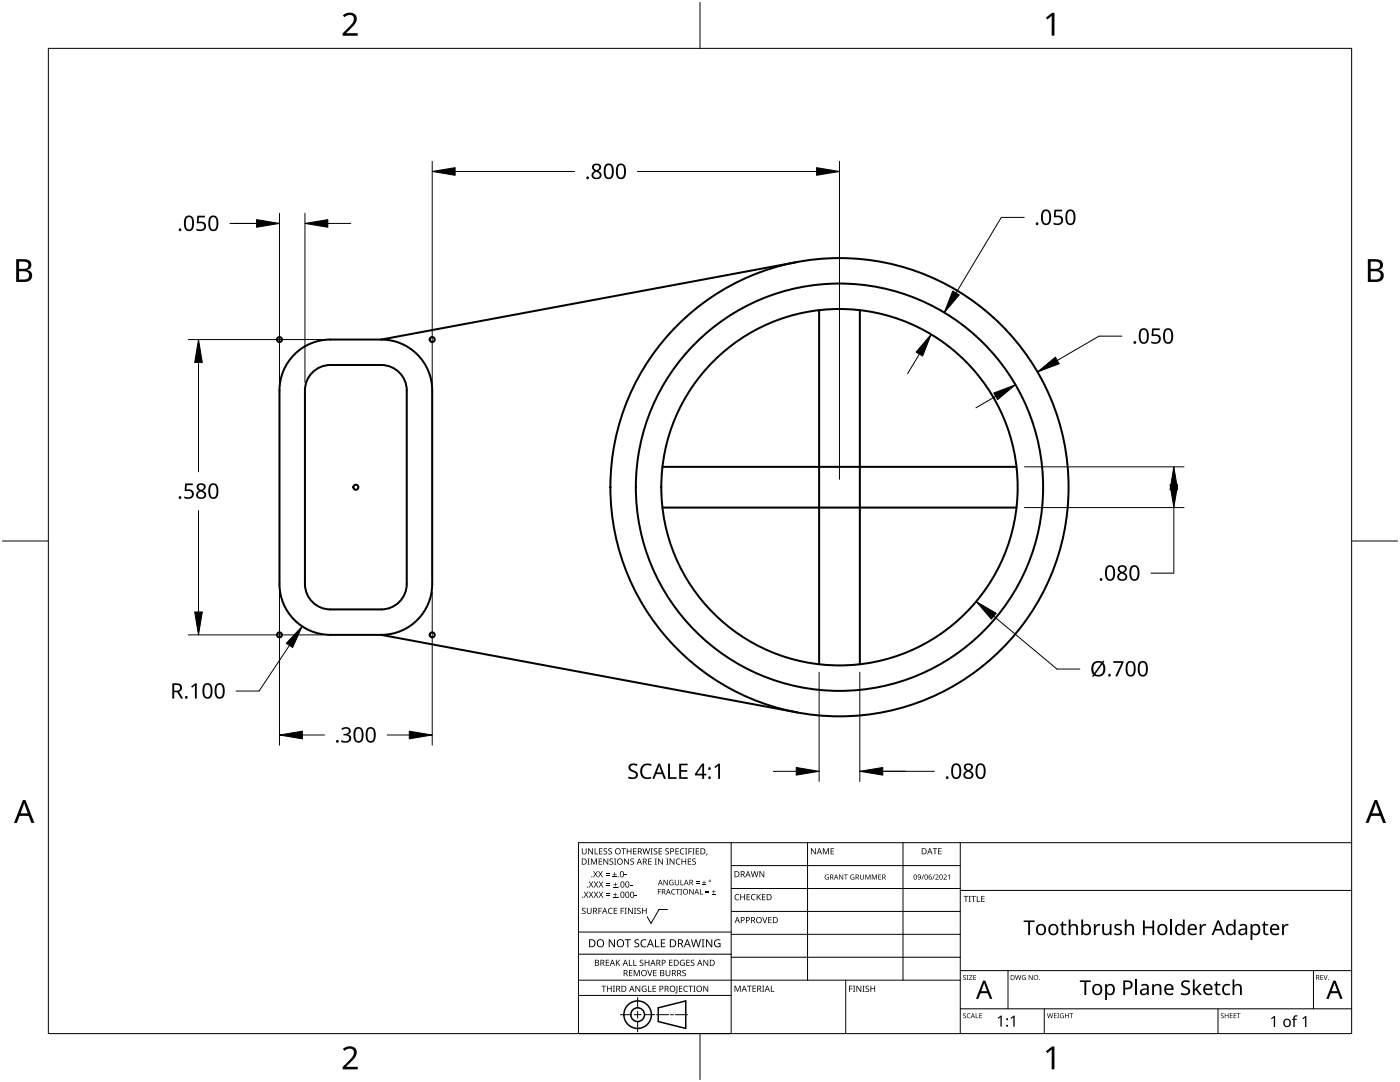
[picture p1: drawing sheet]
<svg xmlns="http://www.w3.org/2000/svg" width="279mm" height="216mm" viewBox="0 0 279 216" stroke-linecap="round" stroke-linejoin="round" font-family="sans-serif">
<g fill="none" stroke="#000" stroke-width=".4">
<path d="M159.2 52.3l-83.1 15.5M62.7 74a5.1 5.1 0 0 1 3.2-1.2h10.2a5.1 5.1 0 0 1 5.1 5.1v38.6a5.1 5.1 0 0 1-5.1 5.1h-10.2a5.1 5.1 0 0 1-5-5.1v-38.6a5.1 5.1 0 0 1 1.8-3.9zM76.1 67.8h-10.2a10.2 10.2 0 0 0-10.1 10.1v38.6a10.2 10.2 0 0 0 10.1 10.2h10.2M76.1 67.8a10.2 10.2 0 0 1 10.2 10.1v38.6a10.2 10.2 0 0 1-10.2 10.2M163.5 61.9v70.6M171.6 61.9v70.6M132.2 93.2h70.7M132.2 101.3h70.7M76.1 126.7l83.1 15.5"/>
<circle cx="167.5" cy="97.2" r="35.6"/>
<circle cx="167.5" cy="97.2" r="40.6"/>
<circle cx="167.5" cy="97.2" r="45.7"/>
</g>
<g fill="none" stroke="#000" stroke-width=".4">
<circle cx="55.8" cy="67.8" r=".5"/>
<circle cx="86.3" cy="67.8" r=".5"/>
<circle cx="71" cy="97.2" r=".5"/>
<circle cx="55.8" cy="126.7" r=".5"/>
<circle cx="86.3" cy="126.7" r=".5"/>
</g>
<path d="M9.7 9.7h260v196.5h-260z" fill="none" stroke="#000" stroke-width=".2"/>
<path d="M139.7 .5v9.2M.5 108h9.2M269.7 108h9.2M139.7 206.2v9.2" fill="none" stroke="#000" stroke-width=".2"/>
<g fill="#000">
<path d="M68.4 3.1a1.64 1.64 0 0 1 2.8 .4 2.52 2.52 0 0 1-1.2 2.2l-.9 .9h2.3v.5h-3v-.4l1.2-1.2a1.95 1.95 0 0 0 .9-2.2 1.23 1.23 0 0 0-1.8 .1zM208.7 3.5l1.3-.9h.4v4.5h-.5v-4l-.9 .8zM68.4 209.3a1.64 1.64 0 0 1 2.8 .4 2.52 2.52 0 0 1-1.2 2.2l-.9 1h2.3v.5h-3v-.5l1.2-1.2a1.95 1.95 0 0 0 .9-2.1 1.23 1.23 0 0 0-1.8 .1zM208.7 209.8l1.3-1h.4v4.6h-.5v-4l-.9 .7z"/>
<path d="M3.2 51.7h1.3a1.28 1.28 0 0 1 1.7 1.3 1.04 1.04 0 0 1-.8 .9 1.23 1.23 0 0 1 1 1.5 1.23 1.23 0 0 1-1.6 .9h-1.6zM3.8 54.1v1.7h.9a.86 .86 0 0 0 1.1-.9 .86 .86 0 0 0-1.1-.8zM3.8 52.2v1.4h.8a.78 .78 0 0 0 1.1-.7 .78 .78 0 0 0-1.1-.7z"/>
<path d="M273 51.7h1.3a1.28 1.28 0 0 1 1.7 1.3 1.04 1.04 0 0 1-.9 .9 1.23 1.23 0 0 1 1 1.5 1.23 1.23 0 0 1-1.5 .9h-1.6zM273.6 54.1v1.7h.9a.86 .86 0 0 0 1.1-.9 .86 .86 0 0 0-1.2-.8zM273.6 52.2v1.4h.8a.78 .78 0 0 0 1-.7 .78 .78 0 0 0-1.1-.7z"/>
<path d="M4.6 159.6h.5l1.8 4.6h-.6l-.6-1.4h-1.8l-.5 1.4h-.6zM4.8 160.2l-.7 2.1h1.4z"/>
<path d="M274.3 159.6h.5l1.8 4.6h-.6l-.5-1.4h-1.8l-.6 1.4h-.6zM274.6 160.2l-.7 2.1h1.4z"/>
</g>
<g fill="none" stroke="#000" stroke-width=".2">
<path d="M145.9 168.1v38.1h-30.5v-38.1h154.3M145.9 172.7h45.7M145.9 177.3h45.7M161.2 168.1v27.5M180.2 168.1v27.5M191.6 168.1v38.1M191.6 177.7h78.1M115.4 198.6h30.5M115.4 195.6h76.2M115.4 190.4h30.5M115.4 186h30.5M127.3 199v2.1"/>
<path d="M133.2 181.5h-1.7l-1.6 2.8-.7-1.4M145.9 181.9h45.7M145.9 186.4h45.7M145.9 191h45.7M168.8 195.6v10.6M191.6 193.7h78.1M201.2 193.7v7.6M262.1 193.7v7.6M123.8 202.5h2.1M126.6 202.5h1.3M127.3 201.8v1.4M127.3 203.8v2.1"/>
<path d="M128.6 202.5h2.1M131 202.5h2.4M133.8 202.5h.6M134.8 202.5h2.4M191.6 201.3h78.1M208.4 201.3v4.9M243.1 201.3v4.9"/>
</g>
<g fill="#000">
<path d="M116.1 169.3h.2v.8a.32 .32 0 0 0 .3 .3 .32 .32 0 0 0 .3-.3v-.8h.2v.8a.47 .47 0 0 1-.5 .4 .47 .47 0 0 1-.5-.5zM116.5 177.9h.2l.3 .5 .3-.5h.1l-.4 .6 .4 .6h-.1l-.3-.5-.4 .5h-.1l.4-.6zM117.3 171.3h.4l-.1 .1v1l.1 .1h-.4l.1-.1v-1zM117.4 169.3h.2l.6 1v-1h.1v1.2h-.1l-.7-1v1h-.1zM117.5 177.9h.2l.3 .5 .3-.5h.1l-.4 .6 .4 .6h-.1l-.4-.5-.3 .5h-.1l.4-.6zM117.5 175.9h.2l.3 .5 .3-.5h.1l-.4 .6 .5 .6h-.2l-.3-.5-.4 .5h-.1l.4-.6zM117.9 171.3h.3l.3 1 .4-1h.2v1.2h-.1v-1l-.4 1h-.1l-.4-1v1h-.2zM118.7 169.3h.1v1h.6v.2h-.7zM118.4 173.8h.1l.3 .5 .3-.5h.2l-.4 .6 .4 .7h-.1l-.4-.6-.3 .6h-.1l.4-.7zM118.5 177.9h.2l.2 .5 .3-.5h.2l-.4 .6 .4 .6h-.1l-.4-.5-.3 .5h-.1l.4-.6zM118.5 175.9h.2l.3 .5 .3-.5h.1l-.4 .6 .4 .6h-.1l-.3-.5-.4 .5h-.1l.4-.6zM119.5 171.3h.7v.1h-.6v.4h.5v.2h-.5v.4h.6v.1h-.7z"/>
<path d="M119.6 169.3h.6v.1h-.5v.4h.5v.1h-.5v.4h.5v.2h-.6zM119.4 173.8h.1l.3 .5 .3-.5h.2l-.4 .6 .4 .7h-.1l-.4-.6-.3 .6h-.2l.5-.7zM119.5 177.9h.1l.3 .5 .3-.5h.2l-.4 .6 .4 .6h-.1l-.4-.5-.3 .5h-.1l.4-.6zM119.5 175.9h.2l.3 .5 .3-.5h.1l-.4 .6 .4 .6h-.1l-.4-.5-.3 .5h-.1l.4-.6zM120.9 174.6h.8v.1h-.8zM120.9 174.2h.8v.1h-.8zM121 178.7h.8v.1h-.8zM121 178.3h.8v.1h-.8zM121 176.6h.8v.1h-.8zM121 176.3h.8v.1h-.8zM120.5 169.4l.4-.1h.3l-.1 .1a.25 .25 0 0 0-.4-.1 .25 .25 0 0 0 0 .4 .4 .4 0 0 1 .5 .3 .4 .4 0 0 1-.3 .5 .4 .4 0 0 1-.5-.2h.2a.27 .27 0 0 0 .4-.1 .27 .27 0 0 0-.3-.3l-.2-.2zM120.4 171.3h.2l.6 1v-1h.2v1.2h-.2l-.6-1v1h-.2z"/>
<path d="M121.4 169.4l.5-.1h.2v.1a.25 .25 0 0 0-.4-.1 .25 .25 0 0 0 0 .4 .4 .4 0 0 1 .4 .3 .4 .4 0 0 1-.2 .5 .4 .4 0 0 1-.5-.2h.1a.27 .27 0 0 0 .5-.1 .27 .27 0 0 0-.4-.3l-.2-.2zM122.3 174.9h.8v.2h-.8zM122.4 179h.8v.1h-.8zM122.4 177h.8v.1h-.8zM121.7 171.4l.4-.1 .3 .1-.1 .1a.25 .25 0 0 0-.4-.1 .25 .25 0 0 0 0 .4 .4 .4 0 0 1 .5 .3 .4 .4 0 0 1-.3 .5 .4 .4 0 0 1-.5-.3l.2 .1a.27 .27 0 0 0 .4-.2 .27 .27 0 0 0-.3-.3l-.2-.2zM122.6 174h.1v.4h.4v.1h-.4v.4h-.1v-.4h-.3v-.1h.3zM122.7 178.1h.1v.4h.4v.1h-.4v.3h-.1v-.3h-.3v-.1h.3zM122.7 176.1h.2v.3h.3v.2h-.3v.3h-.2v-.3h-.3v-.2h.3zM122.5 171.3h.5l-.2 .1v1l.2 .1h-.5l.2-.1v-1zM124 169.3h.9v.1h-.4v1.1h-.1v-1.1h-.4zM124.7 174.5h.4v.2h-.4zM124.6 171.3h.1l.7 1v-1h.1v1.2h-.2l-.6-1v1h-.1z"/>
<path d="M125.7 176.6h.5v.1h-.5zM125.1 169.3h.1v.5h.7v-.5h.1v1.2h-.1v-.6h-.7v.6h-.1zM125.8 171.4l.5-.1 .2 .1v.1a.25 .25 0 0 0-.4-.1 .25 .25 0 0 0 0 .4 .4 .4 0 0 1 .4 .3 .4 .4 0 0 1-.2 .5 .4 .4 0 0 1-.5-.3l.1 .1a.27 .27 0 0 0 .5-.2 .27 .27 0 0 0-.4-.3l-.2-.2zM126.7 178.6h.4v.2h-.4zM126.4 169.3h.6v.1h-.5v.4h.5v.1h-.5v.4h.5v.2h-.6zM128.2 169.3h.2l.2 1 .3-1h.2l.2 1 .3-1h.1l-.3 1.2h-.1l-.3-1.1-.3 1.1h-.2zM129.4 171.3h.6v.1h-.5v.4h.5v.2h-.5v.4h.5v.1h-.6zM129.8 169.3h.5l-.2 .1v1l.2 .1h-.5l.2-.1v-1zM130.7 171.3h.4l-.1 .1v1l.1 .1h-.4l.1-.1v-1zM130.5 169.4l.4-.1h.3l-.1 .1a.25 .25 0 0 0-.4-.1 .25 .25 0 0 0 0 .4 .4 .4 0 0 1 .5 .3 .4 .4 0 0 1-.3 .5 .4 .4 0 0 1-.5-.2h.2a.27 .27 0 0 0 .4-.1 .27 .27 0 0 0-.3-.3l-.2-.2zM131.3 177.4h.6v.1h-.5v.4h.5v.1h-.5v.5h-.1zM131.4 169.3h.7v.1h-.5v.4h.5v.1h-.5v.4h.5v.2h-.7z"/>
<path d="M131.3 171.3h.2l.7 1-.1-1h.2v1.2h-.2l-.6-1v1h-.2zM132.4 175.6h.2l.6 .9v-.9h.1v1h-.2l-.6-.9v.9h-.1zM133 171.3h.4l-.1 .1v1l.1 .1h-.4l.1-.1v-1zM132.8 169.4l.4-.1h.3l-.1 .1a.25 .25 0 0 0-.3-.1 .25 .25 0 0 0 0 .4 .4 .4 0 0 1 .4 .3 .4 .4 0 0 1-.3 .5 .4 .4 0 0 1-.4-.2h.1a.27 .27 0 0 0 .5-.1 .27 .27 0 0 0-.4-.3l-.2-.2zM133.7 175.7l.5-.2 .2 .1v.1a.45 .45 0 0 0-.7 .4 .45 .45 0 0 0 .6 .4v-.3h-.2v-.1h.3v.5a.6 .6 0 0 1-.8-.1 .6 .6 0 0 1 .1-.8zM134.1 177.5l.4-.1h.3l-.1 .2a.44 .44 0 0 0-.6 .4 .44 .44 0 0 0 .6 .3 .52 .52 0 0 1-.7 0 .52 .52 0 0 1 .1-.8zM133.6 171.3h.2l.7 1v-1h.1v1.2h-.2l-.6-1v1h-.2zM134.9 177.4h.8v.1h-.4v1h-.1v-1h-.3zM135 171.5l.5-.2 .3 .1-.1 .1a.49 .49 0 0 0-.7 .4 .49 .49 0 0 0 .7 .5 .52 .52 0 0 1-.6 0 .52 .52 0 0 1-.2-.6zM134.8 169.3h.7v.1h-.6v.4h.5v.1h-.5v.4h.6v.2h-.7zM134.7 175.6h.1v.7a.28 .28 0 0 0 .3 .2 .28 .28 0 0 0 .3-.2v-.7h.1v.7a.42 .42 0 0 1-.4 .4 .42 .42 0 0 1-.4-.4zM135.8 175.6h.1v.9h.5v.1h-.6z"/>
<path d="M135.8 177.4h.3l-.1 .1v.9l.1 .1h-.3l.1-.1v-.9zM135.8 169.4l.5-.2 .3 .1-.1 .1a.49 .49 0 0 0-.7 .5 .49 .49 0 0 0 .8 .4 .52 .52 0 0 1-.7 .1 .52 .52 0 0 1-.2-.6zM136 171.3h.2v.5h.6v-.5h.1v1.2h-.1v-.5h-.6v.5h-.2zM136.7 169.3h.5l-.2 .1v1l.2 .1h-.5l.2-.1v-1zM137.4 169.3h.7v.1h-.6v.4h.5v.2h-.5v.5h-.1zM137.3 171.3h.6v.1h-.5v.4h.5v.2h-.5v.4h.5v.1h-.6zM137.6 177.4h.1l.6 .9v-.9h.1v1.1h-.1l-.6-.9v.9h-.1zM138.2 169.3h.4l-.1 .1v1l.1 .1h-.4l.1-.1v-1zM138.9 176.2h.7v.1h-.7zM138.9 175.9h.7v.1h-.7zM138.2 171.4l.4-.1 .3 .1-.1 .1a.25 .25 0 0 0-.4-.1 .25 .25 0 0 0 0 .4 .4 .4 0 0 1 .5 .3 .4 .4 0 0 1-.3 .5 .4 .4 0 0 1-.5-.3l.2 .1a.27 .27 0 0 0 .4-.2 .27 .27 0 0 0-.3-.3l-.2-.2zM138.9 169.3h.6v.1h-.5v.4h.5v.1h-.5v.4h.5v.2h-.6z"/>
<path d="M139.7 177.4h.1v1h.5v.1h-.6zM140.1 176.5h.8v.1h-.8zM140.4 175.7h.2v.3h.3v.2h-.3v.3h-.2v-.3h-.3v-.2h.3zM140.8 178h.7v.2h-.7zM140.8 177.7h.7v.1h-.7zM141 170.3h.2l-.3 .4zM142.1 178.4h.7v.1h-.7zM142.4 177.6h.1v.3h.3v.1h-.3v.3h-.1v-.3h-.3v-.1h.3zM146.8 178.6l.4-.2 .3 .1v.1a.49 .49 0 0 0-.7 .4 .49 .49 0 0 0 .7 .5 .52 .52 0 0 1-.7 0 .52 .52 0 0 1-.2-.6zM147.7 178.4h.2v.5h.6v-.5h.2v1.2h-.2v-.5h-.6v.5h-.2zM149 178.4h.7v.1h-.5v.4h.4v.2h-.4v.4h.5v.1h-.7zM150 178.6l.5-.2 .3 .1-.1 .1a.49 .49 0 0 0-.7 .4 .49 .49 0 0 0 .8 .5 .52 .52 0 0 1-.7 0 .52 .52 0 0 1-.2-.6z"/>
<path d="M149.8 173.8h.2l.2 1.1 .3-1.1h.2l.3 1.1 .2-1.1h.2l-.3 1.2h-.2l-.3-1-.3 1h-.1zM151 178.4h.2v.6l.5-.6h.2l-.5 .5 .5 .7h-.2l-.4-.6-.1 .6h-.2zM151.6 173.8h.1l.7 1v-1h.1v1.2h-.2l-.6-1v1h-.1zM152.1 178.4h.7v.1h-.6v.4h.5v.2h-.5v.4h.6v.1h-.7zM161.8 169.3h.2l.7 1v-1h.1v1.2h-.2l-.6-1v1h-.2zM164.2 169.3h.2l.4 .9 .4-.9h.2v1.2h-.1v-1.1l-.4 1.1h-.1l-.4-1.1v1.1h-.2zM164.7 174.6l.5-.1h.2v.2a.42 .42 0 0 0-.7 .3 .42 .42 0 0 0 .6 .4v-.3h-.2v-.1h.3v.5a.56 .56 0 0 1-.7-.1 .56 .56 0 0 1 0-.8zM165.8 169.3h.6v.1h-.5v.4h.5v.1h-.5v.4h.5v.2h-.6zM167.5 174.5h.1l.6 .8v-.8h.1v1h-.2l-.5-.8v.8h-.1zM168.4 174.5h.8v.1h-.3v.9h-.2v-.9h-.3zM169.8 174.6l.5-.1h.2v.2a.42 .42 0 0 0-.7 .3 .42 .42 0 0 0 .6 .4v-.3h-.2v-.1h.3v.5a.56 .56 0 0 1-.7-.1 .56 .56 0 0 1 0-.8zM171.6 174.5h.2v.7a.26 .26 0 0 0 .2 .2 .26 .26 0 0 0 .3-.2v-.7h.1v.7a.39 .39 0 0 1-.4 .3 .39 .39 0 0 1-.4-.3z"/>
<path d="M172.7 174.5h.2l.3 .8 .3-.8h.2v1h-.1v-.9l-.5 .9-.3-.9v.9h-.1zM174 174.5h.2l.3 .8 .3-.8h.2v1h-.1v-.9l-.5 .9-.3-.9v.9h-.1zM175.3 174.5h.6v.1h-.5v.3h.4v.1h-.4v.4h.5v.1h-.6zM184.3 174.5h.1l-.4 1h-.1zM186.4 174.5h.2l-.4 1h-.1zM186.1 169.3h.9v.1h-.3v1.1h-.2v-1.1h-.4zM186.7 174.6a.37 .37 0 0 1 .6 0 .37 .37 0 0 1-.3 .6l-.2 .2h.5v.1h-.6l.2-.4a.27 .27 0 0 0 .3-.3 .27 .27 0 0 0-.4-.2zM187.2 169.3h.7v.1h-.5v.4h.5v.1h-.5v.4h.5v.2h-.7zM188.3 174.6a.37 .37 0 0 1 .6 0 .37 .37 0 0 1-.2 .6l-.3 .2h.6v.1h-.7l.3-.4a.27 .27 0 0 0 .2-.3 .27 .27 0 0 0-.3-.2zM189.2 174.7l.3-.2v1h-.1v-.9l-.2 .2zM192.3 178.8h.9v.1h-.3v1.1h-.2v-1.1h-.4zM193.3 178.8h.5l-.2 .1v1l.2 .1h-.5l.2-.1v-1z"/>
<path d="M193.8 178.8h1v.1h-.4v1.1h-.2v-1.1h-.4zM194.9 178.8h.2v1.1h.5v.1h-.7zM195.8 178.8h.7v.1h-.5v.4h.5v.1h-.5v.5h.5v.1h-.7zM116.2 181.3l.4-.2 .3 .1-.1 .1a.25 .25 0 0 0-.4-.1 .25 .25 0 0 0 0 .4 .4 .4 0 0 1 .5 .3 .4 .4 0 0 1-.3 .5 .4 .4 0 0 1-.5-.2h.2a.27 .27 0 0 0 .4-.1 .27 .27 0 0 0-.3-.3l-.2-.2zM117.1 181.1h.2v.8a.32 .32 0 0 0 .3 .3 .32 .32 0 0 0 .3-.3v-.8h.2v.8a.47 .47 0 0 1-.5 .5 .47 .47 0 0 1-.5-.5zM119.4 181.1h.7v.2h-.5v.4h.5v.1h-.5v.6h-.2zM120 196.7h1v.1h-.4v1.1h-.2v-1.1h-.4zM120.9 191.5h.7v.1h-.6v.4h.5v.2h-.5v.4h.6v.1h-.7zM121.5 181.3l.4-.2 .4 .1-.1 .1a.49 .49 0 0 0-.7 .5 .49 .49 0 0 0 .7 .4 .52 .52 0 0 1-.6 .1 .52 .52 0 0 1-.3-.6zM121.1 196.7h.2v.5h.6v-.5h.2v1.2h-.2v-.6h-.6v.6h-.2zM121.5 187.4h.2l.9 1.3v-1.3h.1v1.6h-.2l-.8-1.3v1.3h-.2zM122.3 196.7h.4l-.1 .1v1l.1 .1h-.4l.2-.1v-1z"/>
<path d="M122.5 181.1h.7v.2h-.6v.4h.5v.1h-.5v.4h.6v.2h-.7zM122.9 191.5h.2v.6l.5-.6h.2l-.5 .5 .5 .7h-.2l-.4-.6-.1 .6h-.2zM123.9 181.1h.6v.2h-.5v.4h.5v.1h-.5v.6h-.1zM124.7 181.1h.4l-.2 .2v.9l.2 .2h-.4l.1-.2v-.9zM124.7 187.4h1.2v.2h-.5v1.4h-.2v-1.4h-.5zM125.5 191.5h.2v1.1h.5v.1h-.7zM125.5 193.6h.7v.1h-.5v.4h.5v.1h-.5v.4h.5v.2h-.7zM125.3 181.1h.2l.7 1.1-.1-1.1h.2v1.3h-.2l-.6-1v1h-.2zM126.4 191.5h.1v1.1h.6v.1h-.7zM126.5 181.1h.5l-.2 .2v.9l.2 .2h-.5l.2-.2v-.9zM126.5 193.6h.2l.4 1 .4-1h.2v1.2h-.2v-1.1l-.4 1.1h-.1l-.4-1.1v1.1h-.1zM126.7 187.6l.3-.2 .6 .1-.2 .1a.33 .33 0 0 0-.6 .2 .33 .33 0 0 0 .4 .4 .47 .47 0 0 1 .4 .6 .47 .47 0 0 1-.7 .2h-.3v-.2h.2a.35 .35 0 0 0 .6-.2 .35 .35 0 0 0-.5-.4l-.3-.2z"/>
<path d="M126.8 196.7h.2l.6 1v-1h.2v1.2h-.2l-.7-1 .1 1h-.2zM127.2 181.3l.4-.2 .3 .1-.1 .1a.25 .25 0 0 0-.4-.1 .25 .25 0 0 0 0 .4 .4 .4 0 0 1 .5 .3 .4 .4 0 0 1-.3 .5 .4 .4 0 0 1-.5-.2h.2a.27 .27 0 0 0 .4-.1 .27 .27 0 0 0-.3-.3l-.2-.2zM127.7 191.6l.4-.1 .3 .1-.1 .1a.25 .25 0 0 0-.3-.1 .25 .25 0 0 0 0 .4 .4 .4 0 0 1 .4 .3 .4 .4 0 0 1-.3 .5 .4 .4 0 0 1-.4-.3l.1 .1a.27 .27 0 0 0 .5-.2 .27 .27 0 0 0-.4-.3l-.2-.2zM128 187.6l.6-.2 .4 .1-.1 .2a.63 .63 0 0 0-.9 .5 .63 .63 0 0 0 1 .6v.2a.83 .83 0 0 1-1.1-.3 .83 .83 0 0 1 .1-1.1zM128.2 196.8l.6-.1 .2 .1v.1a.5 .5 0 0 0-.8 .4 .5 .5 0 0 0 .7 .5v-.4h-.3v-.1h.4v.6a.66 .66 0 0 1-.8-.2 .66 .66 0 0 1 0-.9zM128.1 181.1h.2v.6h.6v-.6h.2v1.3h-.2v-.6h-.6v.6h-.2zM129.2 193.6h.1l.4 1 .3-1h.2l-.4 1.2h-.2zM129.3 196.7h.2v1.1h.5v.1h-.7zM128.7 191.5h.1v.5h.6v-.5h.2v1.2h-.2v-.5h-.6v.5h-.1zM130.7 187.4h.2v1.4h.7v.2h-.9zM130.2 196.7h.7v.1h-.5v.4h.5v.1h-.5v.5h.5v.1h-.7zM130.4 193.6h.6v.1h-.5v.4h.5v.1h-.5v.4h.5v.2h-.6z"/>
<path d="M131.9 187.4h.9v.2h-.7v.5h.6v.2h-.6v.5h.7v.2h-.9zM132.8 193.6h.2v.7a.32 .32 0 0 0 .3 .4 .32 .32 0 0 0 .3-.4v-.7h.2v.7a.47 .47 0 0 1-.5 .5 .47 .47 0 0 1-.5-.5zM133.5 191.5h.7v.1h-.5v.4h.5v.2h-.5v.4h.5v.1h-.7zM135 196.7h.2v1.3l-.1 .2h-.3l-.1-.1 .3-.2zM135.5 196.7h.7v.1h-.5v.4h.4v.1h-.4v.5h.5v.1h-.7zM135.8 191.7l.5-.2 .4 .1-.1 .1a.5 .5 0 0 0-.8 .4 .5 .5 0 0 0 .7 .5v-.4h-.2v-.1h.4v.6a.66 .66 0 0 1-.9-.1 .66 .66 0 0 1 0-.9zM136.2 193.7l.4-.2 .3 .1-.1 .1a.25 .25 0 0 0-.4-.1 .25 .25 0 0 0 0 .4 .4 .4 0 0 1 .5 .3 .4 .4 0 0 1-.3 .5 .4 .4 0 0 1-.5-.2h.2a.27 .27 0 0 0 .5-.1 .27 .27 0 0 0-.4-.3l-.2-.2zM136.5 196.8l.5-.1 .3 .1-.1 .1a.49 .49 0 0 0-.7 .4 .49 .49 0 0 0 .8 .4 .52 .52 0 0 1-.7 .1 .52 .52 0 0 1-.2-.6zM137 191.5h.6v.1h-.5v.4h.5v.2h-.5v.4h.5v.1h-.6zM137.4 196.7h.9v.1h-.4v1.1h-.1v-1.1h-.4zM137.9 191.6l.4-.1 .3 .1-.1 .1a.25 .25 0 0 0-.4-.1 .25 .25 0 0 0 0 .4 .4 .4 0 0 1 .5 .3 .4 .4 0 0 1-.3 .5 .4 .4 0 0 1-.5-.3l.2 .1a.27 .27 0 0 0 .4-.2 .27 .27 0 0 0-.3-.3l-.2-.2zM138.4 196.7h.4l-.1 .1v1l.1 .1h-.4l.1-.1v-1z"/>
<path d="M137.9 187.4h.2l.3 1.4 .4-1.4h.2l.4 1.4 .3-1.4h.2l-.4 1.6h-.2l-.4-1.3-.4 1.3h-.2zM140 187.4h.6l-.2 .2v1.3l.2 .1h-.6l.2-.1v-1.3zM140.4 196.7h.1l.7 1v-1h.1v1.2h-.1l-.7-1v1h-.1zM140.4 191.5h.2l.6 1v-1h.1v1.2h-.1l-.7-1v1h-.1zM140.9 187.4h.2l.9 1.3v-1.3h.1v1.6h-.2l-.8-1.3v1.3h-.2zM142.7 187.6l.7-.2 .4 .1-.1 .2a.65 .65 0 0 0-1 .5 .65 .65 0 0 0 .9 .6v-.4h-.3v-.2h.5v.7a.86 .86 0 0 1-1.1-.1 .86 .86 0 0 1 0-1.2zM146.6 196.7h.2l.4 1 .4-1h.2v1.2h-.1v-1.1l-.4 1.1h-.2l-.4-1.1v1.1h-.1zM149.1 196.7h.9v.1h-.4v1.1h-.1v-1.1h-.4zM150.2 196.7h.7v.1h-.6v.4h.5v.1h-.5v.5h.6v.1h-.7zM152.1 183h.2l.3 1 .4-1h.1l-.4 1.2h-.1zM152.1 196.7h.4l-.1 .1v1l.1 .1h-.4l.1-.1v-1zM153.8 196.7h.2v1.1h.5v.1h-.7z"/>
<path d="M153.3 183h.7v.1h-.5v.4h.5v.1h-.5v.5h.5v.1h-.7zM169.5 196.7h.6v.1h-.5v.5h.5v.1h-.5v.5h-.1zM170.2 196.7h.5l-.2 .1v1l.2 .1h-.5l.2-.1v-1zM170.9 196.7h.2l.6 1v-1h.2v1.2h-.2l-.6-1v1h-.2zM172.1 196.7h.5l-.2 .1v1l.2 .1h-.5l.2-.1v-1zM172.8 196.8l.4-.1h.2v.2a.25 .25 0 0 0-.4-.1 .25 .25 0 0 0 0 .4 .4 .4 0 0 1 .5 .3 .4 .4 0 0 1-.3 .4 .4 .4 0 0 1-.5-.2l.2 .1a.27 .27 0 0 0 .4-.2 .27 .27 0 0 0-.3-.3l-.3-.2zM173.7 196.7h.2v.5h.6v-.5h.2v1.2h-.2v-.6h-.6v.6h-.2zM192.2 194.7l.4-.1h.2l-.1 .1a.24 .24 0 0 0-.3 0 .24 .24 0 0 0-.1 .3 .24 .24 0 0 0 .4 .1 .31 .31 0 0 1 0 .4 .31 .31 0 0 1-.5-.1 .24 .24 0 0 0 .3 .1 .24 .24 0 0 0 .1-.3l-.4-.3zM192.9 194.6h.4l-.1 .1v.7l.1 .1h-.4l.1-.1v-.7zM193.4 194.6h.6l-.5 .8h.6v.1h-.7l.5-.8h-.5zM194.2 194.6h.6v.1h-.4v.3h.4v.1h-.4v.3h.4v.1h-.6zM202.6 194.6h.1l.2 .8 .2-.8h.2l.2 .8 .2-.8h.1l-.2 .9h-.2l-.2-.8-.2 .8h-.2z"/>
<path d="M204 194.7l.4-.1h.3l-.1 .1a.4 .4 0 0 0-.6 .4 .4 .4 0 0 0 .6 .3v-.3l-.2-.1h.3v.5a.53 .53 0 0 1-.7-.1 .53 .53 0 0 1 0-.7zM204.3 183.7h2.2v.3h-.9v2.6h-.4v-2.6h-.9zM205.3 194.6h.1l.6 .8v-.8h.1v.9h-.2l-.5-.8v.8h-.1zM212 183.9h.2v.5h.6v.3h-.6v1.2l.2 .4h.4v.3a.67 .67 0 0 1-1-.7v-1.2h-.3v-.2l.3-.1zM213.3 183.5h.3v1.2a.84 .84 0 0 1 .9-.3 .84 .84 0 0 1 .6 .8v1.4h-.3v-1.4a.59 .59 0 0 0-.8-.5 .59 .59 0 0 0-.4 .8v1.1h-.3zM215.5 195.6h2.2v.4h-.9v2.5h-.4v-2.5h-.9zM218.3 184.4h.3l.1 .4 .3-.4h.6l-.1 .3h-.4l-.3 .3-.1 1.6h-.4zM220 184.4h.3v1.4a.59 .59 0 0 0 .8 .5 .59 .59 0 0 0 .4-.8v-1.1h.3v2.2h-.3v-.3a.84 .84 0 0 1-.9 .3 .84 .84 0 0 1-.6-.8zM222.5 184.6a1.29 1.29 0 0 1 1.4-.1l-.1 .3-.5-.1a.35 .35 0 0 0-.6 .1 .35 .35 0 0 0 .4 .5h.2a.66 .66 0 0 1 .6 .8 .66 .66 0 0 1-.8 .5l-.7-.1v-.3l.7 .1 .4-.1v-.4l-.4-.2a.65 .65 0 0 1-.6-1zM224.5 183.5h.3v1.2a.84 .84 0 0 1 .9-.3 .84 .84 0 0 1 .6 .8v1.4h-.3v-1.4a.59 .59 0 0 0-.8-.5 .59 .59 0 0 0-.4 .8v1.1h-.3zM228.1 183.7h.4v1.2h1.5v-1.2h.3v2.9h-.3v-1.4h-1.5v1.4h-.4zM229.9 196.4h.3l.1 .3a.83 .83 0 0 1 .9-.3 .83 .83 0 0 1 .6 .7v1.4h-.4v-1.4a.59 .59 0 0 0-.7-.5 .59 .59 0 0 0-.4 .8v1.1h-.4z"/>
<path d="M235.9 195.9a1.38 1.38 0 0 1 1.6-.1l-.2 .3-.3-.1a.52 .52 0 0 0-.7 0 .52 .52 0 0 0-.1 .7l.4 .2a.9 .9 0 0 1 .9 1.1 .9 .9 0 0 1-1.3 .6l-.5-.2v-.3a1.03 1.03 0 0 0 1.5-.2 1.04 1.04 0 0 0-1.1-.9 .77 .77 0 0 1-.2-1.1zM238.1 195.4h.3v2l1-1h.4l-.9 .9 1 1.2h-.5l-.7-1-.3 .2v.8h-.3zM239.4 184.4h.3l.1 .4 .4-.4h.5v.3h-.5l-.3 .3-.1 1.6h-.4zM242.7 195.9h.2v.5h.7v.2h-.7v1.3l.2 .4 .5-.1v.3a.67 .67 0 0 1-1-.6v-1.3h-.3v-.1l.3-.2zM244.2 196.6l.4-.2 .5-.1 .4 .1-.1 .3a.8 .8 0 0 0-1.1 .7 .8 .8 0 0 0 1 .8l.2-.1v.4a1.12 1.12 0 0 1-1.4-.3 1.12 1.12 0 0 1-.1-1.4zM246 195.4h.3v1.3a.84 .84 0 0 1 .9-.3 .84 .84 0 0 1 .6 .7v1.4h-.3v-1.4a.59 .59 0 0 0-.7-.5 .59 .59 0 0 0-.5 .8v1.1h-.3zM252.3 183.9h.2v.5h.6v.3h-.6v1.2l.2 .4h.4v.3a.67 .67 0 0 1-1-.7v-1.2h-.3v-.2l.3-.1zM255.9 184.4h.3v.4l.4-.4h.5v.3h-.5l-.3 .3-.1 1.6h-.3zM263.5 194.6h.6v.1h-.5v.3h.4v.1h-.4v.3h.5v.1h-.6zM264.1 194.6h.2l.2 .8 .3-.8h.2l-.4 .9h-.1zM192.2 202.3l.4-.1h.2l-.1 .1a.24 .24 0 0 0-.3 0 .24 .24 0 0 0-.1 .3 .24 .24 0 0 0 .4 .1 .31 .31 0 0 1 0 .5 .31 .31 0 0 1-.5-.2 .24 .24 0 0 0 .3 .1 .24 .24 0 0 0 .1-.3l-.4-.2zM193.1 202.3l.3-.1h.3l-.1 .1a.39 .39 0 0 0-.5 .4 .39 .39 0 0 0 .5 .3 .46 .46 0 0 1-.6 0 .46 .46 0 0 1 .1-.7z"/>
<path d="M194.7 202.2h.1v.8h.5v.2h-.6zM195.4 202.2h.6v.1h-.4v.3h.4v.1h-.4v.4h.4v.1h-.6zM199.1 203.1l.6-.4h.2v2.1h-.2v-1.9l-.5 .4zM201.7 203.1l.6-.4h.2v2.1h-.3v-1.9l-.4 .4zM209 202.2h.1l.2 .8 .2-.8h.1l.3 .8 .2-.8h.1l-.3 1h-.1l-.2-.9-.3 .9h-.1zM210.3 202.2h.6v.1h-.4v.3h.3v.1h-.3v.4h.4v.1h-.6zM211 202.2h.4l-.2 .1v.8l.2 .1h-.4l.1-.1v-.8zM211.6 202.3l.7-.1-.1 .1a.4 .4 0 0 0-.6 .4 .4 .4 0 0 0 .6 .3v-.2l-.2-.2h.3v.5a.53 .53 0 0 1-.7-.1 .53 .53 0 0 1 0-.7zM212.5 202.2h.2v.4h.5v-.4h.1v1h-.1v-.5h-.5v.5h-.2zM213.4 202.2h.8v.1h-.3v.9h-.2v-.9h-.3zM243.7 202.3l.3-.1h.2v.1a.24 .24 0 0 0-.3 0 .24 .24 0 0 0-.1 .3 .24 .24 0 0 0 .3 .1 .31 .31 0 0 1 0 .5 .31 .31 0 0 1-.5-.2 .24 .24 0 0 0 .4 .1 .24 .24 0 0 0 0-.3l-.3-.2zM244.4 202.2h.2v.4h.5v-.4h.1v1h-.1v-.5h-.5v.5h-.2z"/>
<path d="M245.4 202.2h.6v.1h-.4v.3h.4v.1h-.4v.4h.4v.1h-.6zM246.2 202.2h.5v.1h-.4v.3h.4v.1h-.4v.4h.4v.1h-.5zM246.8 202.2h.8v.1h-.3v.9h-.2v-.9h-.3zM253.7 203.2l.6-.5h.2v2.2h-.3v-1.9l-.4 .4zM258.2 202.7l.3-.1h.5l-.1 .3-.4-.1-.1 .2v.3h.4v.2h-.4v1.4h-.3v-1.4h-.3l.3-.2zM259.9 203.2l.6-.5h.2v2.2h-.2v-1.9l-.5 .4z"/>
<path d="M116.1 171.3h.4a.61 .61 0 0 1 .6 .6 .61 .61 0 0 1-.6 .6h-.4zM116.3 171.4v1h.1a.48 .48 0 0 0 .5-.5 .48 .48 0 0 0-.4-.5z"/>
<path d="M122.7 169.9a.61 .61 0 0 1 1.2 0 .61 .61 0 0 1-1.2 0zM122.9 169.9a.45 .45 0 0 0 .9 0 .45 .45 0 0 0-.9 0z"/>
<path d="M123.1 171.9a.61 .61 0 0 1 1.2 0 .61 .61 0 0 1-1.2 0zM123.3 171.9a.45 .45 0 0 0 .9 0 .45 .45 0 0 0-.9 0z"/>
<path d="M123.9 173.9a.5 .5 0 0 1 .6 .1 .5 .5 0 0 1 0 .7 .44 .44 0 0 1-.6 .3 .44 .44 0 0 1-.2-.6zM123.9 174a.48 .48 0 0 0-.1 .6 .48 .48 0 0 0 .5 .3v-.8l-.1-.1z"/>
<path d="M124 178a.5 .5 0 0 1 .6 .1 .5 .5 0 0 1 0 .6 .44 .44 0 0 1-.6 .4 .44 .44 0 0 1-.2-.6zM124.1 178.1a.48 .48 0 0 0-.2 .6 .48 .48 0 0 0 .5 .3v-.8l-.1-.2z"/>
<path d="M124 176a.5 .5 0 0 1 .6 .1 .5 .5 0 0 1 0 .6 .44 .44 0 0 1-.6 .4 .44 .44 0 0 1-.2-.7zM124.1 176.1a.48 .48 0 0 0-.2 .5 .48 .48 0 0 0 .5 .3v-.7l-.1-.2z"/>
<path d="M124.9 178a.5 .5 0 0 1 .7 .1 .5 .5 0 0 1 0 .6 .44 .44 0 0 1-.6 .4 .44 .44 0 0 1-.2-.6zM125 178.1a.48 .48 0 0 0-.1 .6 .48 .48 0 0 0 .4 .3l.1-.8-.2-.2z"/>
<path d="M124.9 176a.5 .5 0 0 1 .7 .1 .5 .5 0 0 1 0 .6 .44 .44 0 0 1-.6 .4 .44 .44 0 0 1-.2-.7zM125 176.1a.48 .48 0 0 0-.1 .5 .48 .48 0 0 0 .5 .3v-.7l-.1-.2z"/>
<path d="M125.9 178a.5 .5 0 0 1 .6 .1 .5 .5 0 0 1 0 .6 .44 .44 0 0 1-.5 .4 .44 .44 0 0 1-.2-.6zM126 178.1a.48 .48 0 0 0-.2 .6 .48 .48 0 0 0 .5 .3l.1-.8-.2-.2z"/>
<path d="M127.3 169.3h.3a.35 .35 0 0 1 .5 .2 .35 .35 0 0 1-.3 .4l.4 .6h-.2l-.3-.5h-.3v.5h-.1zM127.4 169.4v.4h.2a.23 .23 0 0 0 .3-.2 .23 .23 0 0 0-.3-.2z"/>
<path d="M127.5 171.3h.2l.4 1.2h-.1l-.2-.4h-.4l-.2 .4h-.1zM127.6 171.5l-.2 .5h.4z"/>
<path d="M128.3 171.3h.3a.35 .35 0 0 1 .5 .2 .35 .35 0 0 1-.3 .5l.4 .5h-.2l-.3-.5h-.2v.5h-.2zM128.5 171.4v.5h.1a.23 .23 0 0 0 .3-.2 .23 .23 0 0 0-.3-.3z"/>
<path d="M131.7 175.5h.1l.5 1.1h-.2l-.1-.3h-.4l-.2 .3h-.1zM131.8 175.7l-.2 .5h.3z"/>
<path d="M132.1 177.4h.3a.31 .31 0 0 1 .4 .2 .31 .31 0 0 1-.2 .4l.3 .5h-.2l-.3-.5h-.2v.5h-.1zM132.2 177.5v.4h.2a.21 .21 0 0 0 .2-.2 .21 .21 0 0 0-.2-.2z"/>
<path d="M133.3 177.4h.1l.5 1.1h-.2l-.1-.4h-.4l-.2 .4h-.1zM133.4 177.5l-.2 .5h.4z"/>
<path d="M133.8 169.3h.3a.41 .41 0 0 1 .4 .5 .41 .41 0 0 1-.6 .2v.5h-.1zM133.9 169.4v.5a.29 .29 0 0 0 .5-.3 .29 .29 0 0 0-.5-.2z"/>
<path d="M136.9 175.5h.1l.4 1.1h-.1l-.1-.3h-.5l-.1 .3h-.1zM137 175.7l-.2 .5h.3z"/>
<path d="M136.2 177.9a.55 .55 0 0 1 1.1 0 .55 .55 0 0 1-1.1 0zM136.4 177.9a.45 .45 0 0 0 .9 0 .45 .45 0 0 0-.9 0z"/>
<path d="M137.6 175.6h.3a.31 .31 0 0 1 .4 .2 .31 .31 0 0 1-.2 .4l.3 .4h-.2l-.3-.4h-.2v.4h-.1zM137.7 175.7v.4h.2a.21 .21 0 0 0 .2-.2 .21 .21 0 0 0-.2-.2z"/>
<path d="M139 177.4h.1l.4 1.1h-.1l-.1-.4h-.5l-.1 .4h-.1zM139.1 177.5l-.2 .5h.3z"/>
<path d="M139.8 169.3h.4a.61 .61 0 0 1 .6 .6 .61 .61 0 0 1-.7 .6h-.3zM140 169.4v.9h.1a.48 .48 0 0 0 .5-.4 .48 .48 0 0 0-.4-.5z"/>
<path d="M141.4 175.8a.25 .25 0 0 1 .5 0 .25 .25 0 0 1-.5 0zM141.5 175.8a.15 .15 0 0 0 .3 0 .15 .15 0 0 0-.3 0z"/>
<path d="M146.6 173.8h.4a.61 .61 0 0 1 .6 .6 .61 .61 0 0 1-.7 .6h-.3zM146.7 174v.9h.2a.48 .48 0 0 0 .5-.5 .48 .48 0 0 0-.5-.4z"/>
<path d="M147.8 173.8h.4a.35 .35 0 0 1 .4 .3 .35 .35 0 0 1-.2 .4l.3 .5h-.2l-.3-.5h-.2v.5h-.2zM148 174v.4h.2a.23 .23 0 0 0 .3-.2 .23 .23 0 0 0-.3-.2z"/>
<path d="M149.2 173.8h.1l.5 1.2h-.1l-.2-.3h-.5l-.1 .3h-.2zM149.3 174l-.2 .5h.4z"/>
<path d="M153 178.4h.4a.61 .61 0 0 1 .6 .6 .61 .61 0 0 1-.6 .6h-.4zM153.2 178.5v1h.1a.48 .48 0 0 0 .5-.5 .48 .48 0 0 0-.4-.5z"/>
<path d="M163.4 169.2h.2l.5 1.3h-.2l-.2-.4h-.4l-.2 .4h-.1zM163.5 169.4l-.2 .6h.4z"/>
<path d="M165.7 174.5h.2a.29 .29 0 0 1 .4 .2 .29 .29 0 0 1-.2 .4l.3 .4h-.2l-.2-.4h-.2v.4h-.1zM165.8 174.6v.4h.1a.2 .2 0 0 0 .3-.2 .2 .2 0 0 0-.3-.2z"/>
<path d="M166.8 174.5h.1l.4 1h-.1l-.1-.3h-.4l-.2 .3h-.1zM166.9 174.6l-.2 .5h.3z"/>
<path d="M170.8 174.5h.2a.29 .29 0 0 1 .4 .2 .29 .29 0 0 1-.2 .4l.3 .4h-.2l-.2-.4h-.2v.4h-.1zM170.9 174.6v.4h.1a.2 .2 0 0 0 .3-.2 .2 .2 0 0 0-.3-.2z"/>
<path d="M176.1 174.5h.3a.29 .29 0 0 1 .3 .2 .29 .29 0 0 1-.2 .4l.3 .4h-.1l-.3-.4h-.2v.4h-.1zM176.2 174.6v.4h.2a.2 .2 0 0 0 .2-.2 .2 .2 0 0 0-.2-.2z"/>
<path d="M182.5 174.6l.1-.1a.51 .51 0 0 1 .4 .5 .51 .51 0 0 1-.5 .5l-.2-.4zM182.5 174.6v.1a.39 .39 0 0 0-.1 .4 .39 .39 0 0 0 .4 .3 .4 .4 0 0 0 .1-.5 .4 .4 0 0 0-.4-.3z"/>
<path d="M183.2 174.6a.49 .49 0 0 1 .6 .3 .49 .49 0 0 1-.3 .6h-.3v-.1h.4l.1-.4a.32 .32 0 0 1-.5 0 .32 .32 0 0 1 0-.4zM183.3 174.8a.22 .22 0 0 0 .4 0 .22 .22 0 0 0-.4 0z"/>
<path d="M184 169.3h.3a.61 .61 0 0 1 .6 .6 .61 .61 0 0 1-.6 .6h-.3zM184.1 169.4v.9h.2a.48 .48 0 0 0 .5-.4 .48 .48 0 0 0-.5-.5z"/>
<path d="M184.6 174.6l.1-.1a.51 .51 0 0 1 .5 .5 .51 .51 0 0 1-.5 .5l-.2-.4zM184.7 174.6v.1a.39 .39 0 0 0-.1 .4 .39 .39 0 0 0 .4 .3 .4 .4 0 0 0 .1-.5 .4 .4 0 0 0-.4-.3z"/>
<path d="M185.5 174.6l.4-.1-.4 .2-.1 .3a.33 .33 0 0 1 .6 .1 .33 .33 0 0 1-.3 .5 .33 .33 0 0 1-.4-.4zM185.4 175.2a.25 .25 0 0 0 .5 0 .25 .25 0 0 0-.5 0z"/>
<path d="M185.5 169.2h.1l.5 1.3h-.1l-.2-.4h-.5l-.1 .4h-.2zM185.6 169.4l-.2 .6h.4z"/>
<path d="M187.6 174.6l.1-.1a.51 .51 0 0 1 .5 .5 .51 .51 0 0 1-.5 .5l-.2-.4zM187.7 174.6l-.1 .1a.39 .39 0 0 0 0 .4 .39 .39 0 0 0 .3 .3 .4 .4 0 0 0 .2-.5 .4 .4 0 0 0-.4-.3z"/>
<path d="M118.4 181.1h.3a.35 .35 0 0 1 .4 .3 .35 .35 0 0 1-.2 .4l.3 .6h-.1l-.3-.5h-.3v.5h-.1zM118.5 181.3v.4h.2a.23 .23 0 0 0 .3-.2 .23 .23 0 0 0-.3-.2z"/>
<path d="M118.7 191.5h.4a.31 .31 0 0 1 .4 .2 .31 .31 0 0 1-.2 .4 .33 .33 0 0 1 .3 .4 .33 .33 0 0 1-.4 .2h-.5zM118.9 192.2v.4h.2a.23 .23 0 0 0 .3-.2 .23 .23 0 0 0-.3-.2zM118.9 191.6v.4h.2a.21 .21 0 0 0 .3-.2 .21 .21 0 0 0-.3-.2z"/>
<path d="M117.6 187.4h.5a.79 .79 0 0 1 .7 .8 .79 .79 0 0 1-.8 .8h-.4zM117.8 187.6v1.2h.2a.62 .62 0 0 0 .6-.6 .62 .62 0 0 0-.6-.6z"/>
<path d="M119.8 191.5h.4a.35 .35 0 0 1 .4 .3 .35 .35 0 0 1-.2 .4l.3 .5h-.2l-.3-.5h-.2v.5h-.2zM120 191.6v.5h.2a.23 .23 0 0 0 .3-.2 .23 .23 0 0 0-.3-.3z"/>
<path d="M119.3 187.6a.77 .77 0 0 1 1.1 .1 .77 .77 0 0 1-.2 1.1 .77 .77 0 0 1-1-.2l-.1-.6zM119.5 187.7a.63 .63 0 0 0-.2 .8 .63 .63 0 0 0 .8 .3 .63 .63 0 0 0 .2-.9 .63 .63 0 0 0-.8-.2z"/>
<path d="M120.6 181.1h.2l.4 1.3h-.1l-.2-.4h-.4l-.2 .4h-.1zM120.7 181.3l-.2 .6h.4z"/>
<path d="M122.1 191.5h.2l.5 1.2h-.2l-.1-.3h-.5l-.2 .3h-.1zM122.2 191.7l-.2 .5h.4z"/>
<path d="M123 196.7h.3a.35 .35 0 0 1 .4 .2 .35 .35 0 0 1-.2 .5l.3 .5h-.1l-.3-.5h-.3v.5h-.1zM123.1 196.8v.5h.2a.23 .23 0 0 0 .3-.3 .23 .23 0 0 0-.3-.2z"/>
<path d="M123.3 187.6a.77 .77 0 0 1 1.1 .1 .77 .77 0 0 1-.2 1.1 .77 .77 0 0 1-1.1-.2v-.6zM123.5 187.7a.63 .63 0 0 0-.2 .8 .63 .63 0 0 0 .8 .3 .63 .63 0 0 0 .2-.9 .63 .63 0 0 0-.8-.2z"/>
<path d="M124.5 193.6h.3a.35 .35 0 0 1 .4 .2 .35 .35 0 0 1-.2 .4l.3 .6h-.1l-.3-.5h-.3v.5h-.1zM124.6 193.7v.4h.2a.23 .23 0 0 0 .3-.2 .23 .23 0 0 0-.3-.2z"/>
<path d="M124 196.7h.4a.61 .61 0 0 1 .6 .6 .61 .61 0 0 1-.6 .6h-.4zM124.2 196.8v1h.2a.48 .48 0 0 0 .5-.5 .48 .48 0 0 0-.5-.5z"/>
<path d="M124.7 191.5h.2l.4 1.2h-.1l-.2-.3h-.4l-.2 .3h-.1zM124.8 191.7l-.2 .5h.4z"/>
<path d="M126 196.7h.2l.4 1.2h-.1l-.2-.4h-.4l-.2 .4h-.1zM126.1 196.8l-.2 .6h.4z"/>
<path d="M127.9 194.2a.61 .61 0 0 1 1.2 0 .61 .61 0 0 1-1.2 0zM128.1 194.2a.45 .45 0 0 0 .9 0 .45 .45 0 0 0-.9 0z"/>
<path d="M129.7 187.4h.2l.6 1.6h-.2l-.2-.5h-.6l-.2 .5h-.2zM129.8 187.6l-.3 .7h.5z"/>
<path d="M130.2 191.5h.2l.4 1.2h-.1l-.2-.3h-.4l-.2 .3h-.1zM130.3 191.7l-.2 .5h.4z"/>
<path d="M131 191.5h.3a.35 .35 0 0 1 .5 .3 .35 .35 0 0 1-.3 .4l.4 .5h-.2l-.3-.5h-.2v.5h-.2zM131.2 191.6v.5h.1a.23 .23 0 0 0 .3-.2 .23 .23 0 0 0-.3-.3z"/>
<path d="M131.8 193.6h.3a.31 .31 0 0 1 .4 .1 .31 .31 0 0 1-.2 .4 .33 .33 0 0 1 .3 .4 .33 .33 0 0 1-.4 .3h-.4zM131.9 194.2v.4h.3a.23 .23 0 0 0 .2-.2 .23 .23 0 0 0-.3-.2zM131.9 193.7v.4h.2a.21 .21 0 0 0 .3-.2 .21 .21 0 0 0-.3-.2z"/>
<path d="M131.6 196.7h.3a.41 .41 0 0 1 .5 .5 .41 .41 0 0 1-.6 .2v.5h-.2zM131.8 196.8v.5a.29 .29 0 0 0 .4-.2 .29 .29 0 0 0-.4-.3z"/>
<path d="M132.6 196.7h.4a.35 .35 0 0 1 .4 .2 .35 .35 0 0 1-.2 .5l.3 .5h-.2l-.3-.5h-.2v.5h-.2zM132.8 196.8v.5h.2a.23 .23 0 0 0 .3-.3 .23 .23 0 0 0-.3-.2z"/>
<path d="M132.1 191.5h.3a.41 .41 0 0 1 .4 .5 .41 .41 0 0 1-.6 .3v.4h-.1zM132.2 191.6v.5a.29 .29 0 0 0 .5-.2 .29 .29 0 0 0-.5-.3z"/>
<path d="M134.1 193.6h.3a.35 .35 0 0 1 .5 .2 .35 .35 0 0 1-.3 .4l.4 .6h-.2l-.3-.5h-.2v.5h-.2zM134.3 193.7v.4h.1a.23 .23 0 0 0 .3-.2 .23 .23 0 0 0-.3-.2z"/>
<path d="M133.6 197.3a.61 .61 0 0 1 1.2 0 .61 .61 0 0 1-1.2 0zM133.8 197.3a.45 .45 0 0 0 .9 0 .45 .45 0 0 0-.9 0z"/>
<path d="M133.7 187.4h.5a.79 .79 0 0 1 .7 .8 .79 .79 0 0 1-.8 .8h-.4zM133.9 187.6v1.2h.2a.62 .62 0 0 0 .6-.6 .62 .62 0 0 0-.6-.6z"/>
<path d="M135.2 193.6h.3a.35 .35 0 0 1 .4 .2 .35 .35 0 0 1-.2 .4l.3 .6h-.2l-.2-.5h-.3v.5h-.1zM135.3 193.7v.4h.2a.23 .23 0 0 0 .3-.2 .23 .23 0 0 0-.3-.2z"/>
<path d="M134.5 191.5h.4a.61 .61 0 0 1 .6 .6 .61 .61 0 0 1-.7 .6h-.3zM134.6 191.6v1h.2a.48 .48 0 0 0 .5-.5 .48 .48 0 0 0-.5-.5z"/>
<path d="M135.3 187.4h.4a.45 .45 0 0 1 .6 .3 .45 .45 0 0 1-.3 .6l.4 .7h-.2l-.4-.6h-.3v.6h-.2zM135.5 187.6v.6h.2a.3 .3 0 0 0 .4-.3 .3 .3 0 0 0-.4-.3z"/>
<path d="M137.1 187.4h.2l.6 1.6h-.2l-.2-.5h-.7l-.1 .5h-.2zM137.2 187.6l-.3 .7h.5z"/>
<path d="M139.6 191.5h.1l.5 1.2h-.2l-.1-.3h-.5l-.1 .3h-.2zM139.7 191.7l-.2 .5h.4z"/>
<path d="M138.9 197.3a.61 .61 0 0 1 1.2 0 .61 .61 0 0 1-1.2 0zM139.1 197.3a.45 .45 0 0 0 .9 0 .45 .45 0 0 0-.9 0z"/>
<path d="M141.7 191.5h.3a.61 .61 0 0 1 .6 .6 .61 .61 0 0 1-.6 .6h-.3zM141.8 191.6v1h.2a.48 .48 0 0 0 .5-.5 .48 .48 0 0 0-.5-.5z"/>
<path d="M147.1 183h.1l.5 1.2h-.2l-.1-.4h-.5l-.2 .4h-.1zM147.1 183.1l-.2 .6h.4z"/>
<path d="M147.8 183h.4a.41 .41 0 0 1 .4 .5 .41 .41 0 0 1-.6 .2v.5h-.2zM148 183.1v.5a.29 .29 0 0 0 .5-.2 .29 .29 0 0 0-.5-.3z"/>
<path d="M148.5 196.7h.1l.5 1.2h-.2l-.1-.4h-.5l-.2 .4h-.1zM148.5 196.8l-.2 .6h.4z"/>
<path d="M148.9 183h.3a.41 .41 0 0 1 .4 .5 .41 .41 0 0 1-.6 .2v.5h-.1zM149 183.1v.5a.29 .29 0 0 0 .5-.2 .29 .29 0 0 0-.5-.3z"/>
<path d="M149.9 183h.3a.35 .35 0 0 1 .5 .2 .35 .35 0 0 1-.3 .5l.4 .5h-.2l-.3-.5h-.2v.5h-.2zM150.1 183.1v.5h.1a.23 .23 0 0 0 .3-.3 .23 .23 0 0 0-.3-.2z"/>
<path d="M151.1 196.7h.4a.35 .35 0 0 1 .4 .2 .35 .35 0 0 1-.2 .5l.3 .5h-.2l-.3-.5h-.2v.5h-.2zM151.3 196.8v.5h.2a.23 .23 0 0 0 .2-.3 .23 .23 0 0 0-.2-.2z"/>
<path d="M150.8 183.6a.61 .61 0 0 1 1.2 0 .61 .61 0 0 1-1.2 0zM151.1 183.6a.45 .45 0 0 0 .9 0 .45 .45 0 0 0-.9 0z"/>
<path d="M153.1 196.7h.1l.5 1.2h-.2l-.1-.4h-.5l-.2 .4h-.1zM153.1 196.8l-.2 .6h.4z"/>
<path d="M154.3 183h.3a.61 .61 0 0 1 .6 .6 .61 .61 0 0 1-.6 .6h-.3zM154.4 183.1v1h.2a.48 .48 0 0 0 .5-.5 .48 .48 0 0 0-.5-.5z"/>
<path d="M196.2 195.7h.4l1.4 3.6h-.4l-.5-1.1h-1.4l-.5 1.1h-.4zM196.4 196.1l-.6 1.7h1.2z"/>
<path d="M201.7 194.6h.3a.49 .49 0 0 1 .5 .5 .49 .49 0 0 1-.5 .4h-.3zM201.8 194.7v.7h.4l.1-.2v-.3z"/>
<path d="M206.2 195.1a.5 .5 0 0 1 1 0 .5 .5 0 0 1-1 0zM206.4 195.1a.36 .36 0 0 0 .7 0 .36 .36 0 0 0-.7 0z"/>
<path d="M207 184.7a1.08 1.08 0 0 1 1.6 0 1.08 1.08 0 0 1-.2 1.6 1.08 1.08 0 0 1-1.5-.2 1.47 1.47 0 0 1 .1-1.4zM207.4 184.8a.85 .85 0 0 0-.3 1 .85 .85 0 0 0 .9 .5 .82 .82 0 0 0 .4-1.1 .82 .82 0 0 0-1-.4z"/>
<path d="M209.5 184.7a1.08 1.08 0 0 1 1.5 0 1.08 1.08 0 0 1-.1 1.6 1.08 1.08 0 0 1-1.6-.2 1.47 1.47 0 0 1 .2-1.4zM209.8 184.8a.85 .85 0 0 0-.2 1 .85 .85 0 0 0 .9 .5 .82 .82 0 0 0 .4-1.1 .82 .82 0 0 0-1.1-.4z"/>
<path d="M215.8 183.5h.4l-.1 1.2a.96 .96 0 0 1 1.3-.2 .96 .96 0 0 1 .3 1.2 .91 .91 0 0 1-.6 .9 .91 .91 0 0 1-1-.3v.3h-.3zM216.3 184.8l-.1 .5a.7 .7 0 0 0 .1 .8 .7 .7 0 0 0 .8 .1 .88 .88 0 0 0 .3-.9 .88 .88 0 0 0-.8-.6z"/>
<path d="M218.2 196.6a1.08 1.08 0 0 1 1.6 .1 1.08 1.08 0 0 1-.2 1.6 1.08 1.08 0 0 1-1.5-.3 1.47 1.47 0 0 1 .1-1.4zM218.6 196.7a.85 .85 0 0 0-.3 1 .85 .85 0 0 0 1 .5 .82 .82 0 0 0 .3-1 .82 .82 0 0 0-1-.5z"/>
<path d="M220.6 196.4h.3v.3a.95 .95 0 0 1 1.3-.2 .95 .95 0 0 1 .3 1.2 .9 .9 0 0 1-.6 .8 .9 .9 0 0 1-1-.2v1.2h-.3zM221.1 196.8l-.2 .4a.7 .7 0 0 0 .1 .9 .7 .7 0 0 0 .9 .1 .85 .85 0 0 0 .2-1 .85 .85 0 0 0-.8-.5z"/>
<path d="M224.2 195.6h.7a.92 .92 0 0 1 1.1 1 .92 .92 0 0 1-1.1 .8h-.4v1.1h-.3zM224.5 195.9v1.2a.79 .79 0 0 0 1.2-.6 .59 .59 0 0 0-.8-.6z"/>
<path d="M227.7 196.5a.9 .9 0 0 1 1-.2 .9 .9 0 0 1 .6 .8v1.4h-.3l-.1-.3a.71 .71 0 0 1-1.1 .3 .71 .71 0 0 1 .1-1.1l1-.2a.51 .51 0 0 0-.2-.5 .51 .51 0 0 0-.6 0l-.3 .1zM228 197.7a.47 .47 0 0 0 .2 .6 .47 .47 0 0 0 .6-.3l.1-.5z"/>
<path d="M231.2 184.7a1.08 1.08 0 0 1 1.6 0 1.08 1.08 0 0 1-.2 1.6 1.08 1.08 0 0 1-1.5-.2 1.47 1.47 0 0 1 .1-1.4zM231.6 184.8a.85 .85 0 0 0-.3 1 .85 .85 0 0 0 1 .5 .82 .82 0 0 0 .3-1.1 .82 .82 0 0 0-1-.4z"/>
<path d="M232.6 196.6a.94 .94 0 0 1 1.2-.2 .94 .94 0 0 1 .4 1.1h-1.5a.83 .83 0 0 0 .5 .8 .83 .83 0 0 0 .9-.2v.3a1.19 1.19 0 0 1-1.6-.2 1.19 1.19 0 0 1 .1-1.6zM232.9 196.8l-.2 .4h1.1a.54 .54 0 0 0-.3-.5 .54 .54 0 0 0-.6 .1z"/>
<path d="M234.9 184.5l.6-.1 .6 .3v-1.2h.3v3.1h-.3v-.3a.96 .96 0 0 1-1.3 .2 .96 .96 0 0 1-.3-1.3zM235.1 184.8a.85 .85 0 0 0-.3 1 .85 .85 0 0 0 .9 .5 1.01 1.01 0 0 0-.1-1.6z"/>
<path d="M237.3 184.7a.94 .94 0 0 1 1.1-.2 .94 .94 0 0 1 .5 1.1h-1.5a.83 .83 0 0 0 .5 .7 .83 .83 0 0 0 .9-.1v.3a1.19 1.19 0 0 1-1.6-.3 1.19 1.19 0 0 1 .1-1.5zM237.6 184.8l-.2 .5h1.1a.54 .54 0 0 0-.3-.6 .54 .54 0 0 0-.6 .1z"/>
<path d="M240.4 196.6a.94 .94 0 0 1 1.1-.2 .94 .94 0 0 1 .5 1.1h-1.5a.83 .83 0 0 0 .5 .8 .83 .83 0 0 0 .9-.2v.3a1.19 1.19 0 0 1-1.6-.2 1.19 1.19 0 0 1 .1-1.6zM240.7 196.8l-.2 .4h1.1a.54 .54 0 0 0-.3-.5 .54 .54 0 0 0-.6 .1z"/>
<path d="M243 183.7h.3l1.1 2.9h-.4l-.3-.9h-1.2l-.3 .9h-.4zM243.1 184l-.4 1.4h.9z"/>
<path d="M245 184.5l.7-.1 .6 .3-.1-1.2h.4v3.1h-.3v-.3a.96 .96 0 0 1-1.3 .2 .96 .96 0 0 1-.3-1.3zM245.3 184.8a.85 .85 0 0 0-.3 1 .85 .85 0 0 0 .9 .5 1.01 1.01 0 0 0-.1-1.6z"/>
<path d="M247.4 184.5a.9 .9 0 0 1 .9-.2 .9 .9 0 0 1 .6 .8v1.5h-.3v-.3a.71 .71 0 0 1-1.1 .2 .71 .71 0 0 1 0-1.1l1.1-.1a.51 .51 0 0 0-.2-.6 .51 .51 0 0 0-.6 0l-.3 .1zM247.6 185.7a.47 .47 0 0 0 .2 .7 .47 .47 0 0 0 .6-.3l.1-.6z"/>
<path d="M249.6 184.4h.3v.3a.95 .95 0 0 1 1.3-.2 .95 .95 0 0 1 .3 1.2 .9 .9 0 0 1-.6 .9 .9 .9 0 0 1-1-.3v1.3h-.3zM250.1 184.8l-.2 .4a.7 .7 0 0 0 .1 .9 .7 .7 0 0 0 .9 .1 .85 .85 0 0 0 .3-1 .85 .85 0 0 0-.9-.5z"/>
<path d="M253.7 184.7a.94 .94 0 0 1 1.2-.2 .94 .94 0 0 1 .4 1.1h-1.5a.83 .83 0 0 0 .5 .7 .83 .83 0 0 0 .9-.1v.3a1.19 1.19 0 0 1-1.6-.3 1.19 1.19 0 0 1 .1-1.5zM254 184.8l-.2 .5h1.1a.54 .54 0 0 0-.3-.6 .54 .54 0 0 0-.6 .1z"/>
<path d="M262.7 194.6h.2a.28 .28 0 0 1 .4 .1 .28 .28 0 0 1-.2 .4l.3 .4h-.2l-.2-.4h-.2v.4h-.1zM262.8 194.7v.3h.1a.19 .19 0 0 0 .3-.2 .19 .19 0 0 0-.3-.1z"/>
<path d="M266.1 195.7h.4l1.4 3.6h-.4l-.5-1.1h-1.4l-.4 1.1h-.5zM266.3 196.1l-.6 1.7h1.2z"/>
<path d="M194.1 202.2l.5 1-.3-.3h-.3l-.3 .3zM194.2 202.3l-.2 .4h.3z"/>
<path d="M256.3 203.5a.81 .81 0 0 1 1.2 .1 .81 .81 0 0 1-.2 1.1 .81 .81 0 0 1-1.1-.2l-.1-.6zM256.6 203.6a.6 .6 0 0 0-.2 .8 .6 .6 0 0 0 .8 .2l.1-.2a.56 .56 0 0 0 0-.7 .56 .56 0 0 0-.7-.1z"/>
<circle cx="116.2" cy="179.1" r=".11"/>
<circle cx="117.2" cy="177" r=".11"/>
<circle cx="118.1" cy="175" r=".11"/>
<circle cx="123.4" cy="175" r=".11"/>
<circle cx="123.5" cy="179.1" r=".11"/>
<circle cx="123.5" cy="177" r=".11"/>
<circle cx="207.5" cy="195.5" r=".09"/>
<circle cx="265.1" cy="195.5" r=".09"/>
<circle cx="201" cy="204.7" r=".2"/>
<circle cx="201" cy="203.4" r=".2"/>
</g>
<g fill="none" stroke="#000" stroke-width=".3">
<path d="M131.4 201.1l5.5-1.4v5.5l-5.5-1.4z"/>
<circle cx="127.3" cy="202.5" r="1.37"/>
<circle cx="127.3" cy="202.5" r="2.74"/>
</g>
<path d="M226.8 195.4v3.1M233.7 183.5v3.1" fill="none" stroke="#000" stroke-width=".36"/>
<g fill="#000">
<path d="M39.4 43h1.5v.4h-1.2l-.1 .9a1.02 1.02 0 0 1 1.5 .8 1.02 1.02 0 0 1-1.4 1l-.5-.1v-.4a.88 .88 0 0 0 1 .2 .88 .88 0 0 0 .5-.8 .85 .85 0 0 0-1.2-.4l-.2-.1zM210.4 41.8h1.6v.4h-1.2l-.1 .9a1.02 1.02 0 0 1 1.5 .8 1.02 1.02 0 0 1-1.4 1l-.6-.1v-.4a.88 .88 0 0 0 1 .2 .88 .88 0 0 0 .6-.8 .85 .85 0 0 0-1.3-.4l-.2-.1zM229.9 65.5h1.6v.4h-1.2l-.1 .9a1.02 1.02 0 0 1 1.5 .8 1.02 1.02 0 0 1-1.4 1l-.6-.2v-.3a.88 .88 0 0 0 1 .2 .88 .88 0 0 0 .6-.8 .85 .85 0 0 0-1.3-.4l-.2-.1zM37 96.5h1.5v.3h-1.2l-.1 .9a1.02 1.02 0 0 1 1.5 .8 1.02 1.02 0 0 1-1.4 1l-.5-.1v-.4a.88 .88 0 0 0 .9 .3 .88 .88 0 0 0 .6-.9 .85 .85 0 0 0-1.3-.4l-.2-.1zM38.1 137l.9-.7h.3v3.1h-.4v-2.7l-.6 .5zM222.2 131.9h2v.3l-1.2 2.8h-.4l1.2-2.7h-1.6zM68.1 145.4a1.06 1.06 0 0 1 1.1-.4 1.06 1.06 0 0 1 .8 1l-.3 .4-.3 .2a.82 .82 0 0 1 .7 .9 .82 .82 0 0 1-.9 .7l-1.1-.2v-.3a1.08 1.08 0 0 0 1.6-.3 .62 .62 0 0 0-.9-.7h-.2v-.3a.7 .7 0 0 0 .7 0 .7 .7 0 0 0 .3-.7 .89 .89 0 0 0-1.3-.1zM125.6 152.7a1.44 1.44 0 0 1 1.6-.2l-.1 .3h-.2a.65 .65 0 0 0-.7-.2 .65 .65 0 0 0-.4 .7l.5 .4a.93 .93 0 0 1 1 1.1 .93 .93 0 0 1-1.3 .6l-.6-.1v-.4a1.08 1.08 0 0 0 1.5-.2 1.08 1.08 0 0 0-1.1-.9 .8 .8 0 0 1-.2-1.1zM128.1 152.8a1.69 1.69 0 0 1 2-.3l-.2 .3a1.19 1.19 0 0 0-1.4 .2 1.19 1.19 0 0 0-.3 1.4 1.15 1.15 0 0 0 1.7 .6v.3a1.56 1.56 0 0 1-1.8-.3 1.56 1.56 0 0 1-.2-1.9zM133.3 152.4h.4v2.7h1.3v.3h-1.7zM135.6 152.4h1.6v.3h-1.3v1h1.3v.3h-1.3v1.1h1.3v.3h-1.6zM142.6 153l.8-.6h.3v3h-.4v-2.6l-.5 .5z"/>
<path d="M118.3 32.9a.88 .88 0 0 1 1.1-.3 .88 .88 0 0 1 .4 1.2l-.4 .3a.87 .87 0 0 1 .6 1.1 .87 .87 0 0 1-1.2 .5 .82 .82 0 0 1-.7-.7 .82 .82 0 0 1 .6-.9l-.2-.1a.77 .77 0 0 1-.2-1.1zM118.4 34.9a.6 .6 0 0 0 1.2 0 .6 .6 0 0 0-1.2 0zM118.5 33.4a.55 .55 0 0 0 1.1 0 .55 .55 0 0 0-1.1 0z"/>
<path d="M120.9 32.8a1.05 1.05 0 0 1 1.2 0 1.05 1.05 0 0 1 .4 1.2 1.31 1.31 0 0 1-1 1.8 1.22 1.22 0 0 1-1-1.6l.1-.8zM121.1 33.1a1.88 1.88 0 0 0 .2 2.3 .71 .71 0 0 0 .8-.9 1.17 1.17 0 0 0-.6-1.6z"/>
<path d="M123.3 32.8a1.05 1.05 0 0 1 1.2 0 1.05 1.05 0 0 1 .4 1.2 1.3 1.3 0 0 1-1 1.8 1.22 1.22 0 0 1-1-1.6l.1-.8zM123.5 33.1a1.88 1.88 0 0 0 .3 2.3 .71 .71 0 0 0 .7-.9 1.17 1.17 0 0 0-.6-1.6z"/>
<path d="M37.1 43.2a1.05 1.05 0 0 1 1.2 0 1.05 1.05 0 0 1 .4 1.2 1.31 1.31 0 0 1-1 1.7 1.22 1.22 0 0 1-1-1.5l.1-.9zM37.3 43.5a1.88 1.88 0 0 0 .3 2.3 .71 .71 0 0 0 .7-.9 1.17 1.17 0 0 0-.6-1.6z"/>
<path d="M42 43.2a1.05 1.05 0 0 1 1.2 0 1.05 1.05 0 0 1 .4 1.2 1.31 1.31 0 0 1-1 1.7 1.22 1.22 0 0 1-1-1.5l.1-.9zM42.2 43.5a1.88 1.88 0 0 0 .2 2.3 .71 .71 0 0 0 .8-.9 1.17 1.17 0 0 0-.6-1.6z"/>
<path d="M208.1 42a1.05 1.05 0 0 1 1.3 0 1.05 1.05 0 0 1 .4 1.2 1.31 1.31 0 0 1-1 1.7 1.22 1.22 0 0 1-1-1.5l.1-.9zM208.4 42.3a1.88 1.88 0 0 0 .2 2.3 .71 .71 0 0 0 .8-.9 1.17 1.17 0 0 0-.6-1.6z"/>
<path d="M213 42a1.05 1.05 0 0 1 1.2 0 1.05 1.05 0 0 1 .4 1.2 1.3 1.3 0 0 1-1 1.7 1.22 1.22 0 0 1-1-1.5l.1-.9zM213.2 42.3a1.88 1.88 0 0 0 .3 2.3 .71 .71 0 0 0 .7-.9 1.17 1.17 0 0 0-.6-1.6z"/>
<path d="M227.6 65.7a1.05 1.05 0 0 1 1.3 0 1.05 1.05 0 0 1 .4 1.2 1.31 1.31 0 0 1-1 1.7 1.22 1.22 0 0 1-1-1.6v-.8zM227.9 66a1.88 1.88 0 0 0 .2 2.3 .71 .71 0 0 0 .8-1 1.17 1.17 0 0 0-.6-1.5z"/>
<path d="M232.5 65.7a1.05 1.05 0 0 1 1.2 0 1.05 1.05 0 0 1 .4 1.2 1.31 1.31 0 0 1-1 1.7 1.22 1.22 0 0 1-1-1.6l.1-.8zM232.7 66a1.88 1.88 0 0 0 .3 2.3 .71 .71 0 0 0 .7-1 1.17 1.17 0 0 0-.6-1.5z"/>
<path d="M39.4 96.7a.88 .88 0 0 1 1.1-.3 .88 .88 0 0 1 .4 1.2l-.4 .3a.87 .87 0 0 1 .6 1.1 .87 .87 0 0 1-1.2 .5 .82 .82 0 0 1-.8-.7 .82 .82 0 0 1 .7-.9l-.2-.1a.77 .77 0 0 1-.2-1.1zM39.5 98.7a.6 .6 0 0 0 1.2 0 .6 .6 0 0 0-1.2 0zM39.6 97.2a.51 .51 0 0 0 1 0 .51 .51 0 0 0-1 0z"/>
<path d="M42 96.6a1.05 1.05 0 0 1 1.2 0 1.05 1.05 0 0 1 .4 1.2 1.31 1.31 0 0 1-1 1.8 1.22 1.22 0 0 1-1-1.6l.1-.8zM42.2 96.9a1.88 1.88 0 0 0 .2 2.3 .71 .71 0 0 0 .8-.9 1.17 1.17 0 0 0-.6-1.6z"/>
<path d="M220.9 113a1.05 1.05 0 0 1 1.2 0 1.05 1.05 0 0 1 .4 1.2 1.31 1.31 0 0 1-1 1.7 1.22 1.22 0 0 1-1-1.6l.1-.8zM221.1 113.3a1.88 1.88 0 0 0 .3 2.3 .71 .71 0 0 0 .8-1 1.17 1.17 0 0 0-.7-1.5z"/>
<path d="M223.2 113.1a.88 .88 0 0 1 1.1-.3 .88 .88 0 0 1 .4 1.1l-.4 .4a.87 .87 0 0 1 .6 1.1 .87 .87 0 0 1-1.2 .5 .82 .82 0 0 1-.7-.8 .82 .82 0 0 1 .6-.8l-.1-.1a.77 .77 0 0 1-.3-1.1zM223.3 115.1a.6 .6 0 0 0 1.2 0 .6 .6 0 0 0-1.2 0zM223.5 113.6a.51 .51 0 0 0 1 0 .51 .51 0 0 0-1 0z"/>
<path d="M225.8 113a1.05 1.05 0 0 1 1.2 0 1.05 1.05 0 0 1 .4 1.2 1.31 1.31 0 0 1-1 1.7 1.22 1.22 0 0 1-1-1.6l.1-.8zM226 113.3a1.88 1.88 0 0 0 .2 2.3 .71 .71 0 0 0 .8-1 1.17 1.17 0 0 0-.6-1.5z"/>
<path d="M34.4 136.3h.8a.87 .87 0 0 1 1.1 .6 .87 .87 0 0 1-.6 1.1l.9 1.4h-.5l-.7-1.3h-.6v1.3h-.4zM34.8 136.7v1.1h.4a.58 .58 0 0 0 .7-.6 .58 .58 0 0 0-.7-.5z"/>
<path d="M40.8 136.5a1.05 1.05 0 0 1 1.2 0 1.05 1.05 0 0 1 .4 1.2 1.31 1.31 0 0 1-1 1.7 1.22 1.22 0 0 1-1-1.5l.1-.9zM41 136.8a1.88 1.88 0 0 0 .2 2.3 .71 .71 0 0 0 .8-.9 1.17 1.17 0 0 0-.6-1.6z"/>
<path d="M43.2 136.5a1.05 1.05 0 0 1 1.2 0 1.05 1.05 0 0 1 .4 1.2 1.31 1.31 0 0 1-1 1.7 1.22 1.22 0 0 1-1-1.5l.1-.9zM43.4 136.8a1.88 1.88 0 0 0 .3 2.3 .71 .71 0 0 0 .8-.9 1.17 1.17 0 0 0-.7-1.6z"/>
<path d="M218.2 132.3l.8-.4 1 .2 .2-.3 .2 .2-.2 .3a1.58 1.58 0 0 1 .2 1.9 1.58 1.58 0 0 1-1.8 .7l-.2-.1-.2 .3-.3-.2 .3-.3a2.01 2.01 0 0 1 0-2.3zM220 132.6l-1.4 1.9a1.08 1.08 0 0 0 1.3-.1 1.08 1.08 0 0 0 .3-1.2zM218.5 132.5a1.68 1.68 0 0 0-.1 1.8l1.4-1.9-.7-.2z"/>
<path d="M225 132.1a1.05 1.05 0 0 1 1.3 0 1.05 1.05 0 0 1 .3 1.2 1.31 1.31 0 0 1-1 1.7 1.22 1.22 0 0 1-1-1.6l.1-.8zM225.2 132.4a1.88 1.88 0 0 0 .3 2.3 .71 .71 0 0 0 .8-1 1.17 1.17 0 0 0-.7-1.5z"/>
<path d="M227.4 132.1a1.05 1.05 0 0 1 1.3 0 1.05 1.05 0 0 1 .4 1.2 1.31 1.31 0 0 1-1 1.7 1.22 1.22 0 0 1-1-1.6l.1-.8zM227.7 132.4a1.88 1.88 0 0 0 .2 2.3 .71 .71 0 0 0 .8-1 1.17 1.17 0 0 0-.6-1.5z"/>
<path d="M70.9 145.3a1.05 1.05 0 0 1 1.3 0 1.05 1.05 0 0 1 .4 1.1 1.31 1.31 0 0 1-1.1 1.8 1.22 1.22 0 0 1-1-1.6l.1-.8zM71.1 145.6a1.88 1.88 0 0 0 .3 2.3 .71 .71 0 0 0 .8-1 1.17 1.17 0 0 0-.7-1.5z"/>
<path d="M73.4 145.3a1.05 1.05 0 0 1 1.2 0 1.05 1.05 0 0 1 .4 1.1 1.3 1.3 0 0 1-1 1.8 1.22 1.22 0 0 1-1-1.6l.1-.8zM73.6 145.6a1.88 1.88 0 0 0 .2 2.3 .71 .71 0 0 0 .8-1 1.17 1.17 0 0 0-.6-1.5z"/>
<path d="M131.4 152.4h.3l1.2 3h-.4l-.4-.9h-1.2l-.3 .9h-.4zM131.5 152.8l-.4 1.3h.9z"/>
<path d="M140.1 152.4h.4v2h.5v.3h-.5v.7h-.4v-.7h-1.4v-.3zM140.2 152.8l-1.1 1.6h1z"/>
<path d="M190.2 152.5a1.05 1.05 0 0 1 1.2 0 1.05 1.05 0 0 1 .4 1.2 1.31 1.31 0 0 1-1 1.7 1.22 1.22 0 0 1-1-1.5l.1-.9zM190.4 152.8a1.88 1.88 0 0 0 .3 2.3 .71 .71 0 0 0 .8-.9 1.17 1.17 0 0 0-.7-1.6z"/>
<path d="M192.5 152.6a.88 .88 0 0 1 1.1-.3 .88 .88 0 0 1 .4 1.2l-.4 .3a.87 .87 0 0 1 .6 1.1 .87 .87 0 0 1-1.2 .5 .82 .82 0 0 1-.7-.7 .82 .82 0 0 1 .6-.9l-.3-.2a.75 .75 0 0 1-.1-1zM192.6 154.6a.6 .6 0 0 0 1.2 0 .6 .6 0 0 0-1.2 0zM192.8 153.1a.51 .51 0 0 0 1 0 .51 .51 0 0 0-1 0z"/>
<path d="M195.1 152.5a1.05 1.05 0 0 1 1.2 0 1.05 1.05 0 0 1 .4 1.2 1.3 1.3 0 0 1-1 1.7 1.22 1.22 0 0 1-1-1.5l.1-.9zM195.3 152.8a1.88 1.88 0 0 0 .2 2.3 .71 .71 0 0 0 .8-.9 1.17 1.17 0 0 0-.6-1.6z"/>
<circle cx="117.3" cy="35.5" r=".27"/>
<circle cx="35.9" cy="45.9" r=".27"/>
<circle cx="207" cy="44.7" r=".27"/>
<circle cx="226.5" cy="68.4" r=".27"/>
<circle cx="35.9" cy="99.3" r=".27"/>
<circle cx="219.8" cy="115.6" r=".27"/>
<circle cx="37.2" cy="139.2" r=".27"/>
<circle cx="221.4" cy="134.7" r=".27"/>
<circle cx="67.3" cy="147.9" r=".27"/>
<circle cx="141.6" cy="155.2" r=".27"/>
<circle cx="141.6" cy="153.4" r=".28"/>
<circle cx="189.1" cy="155.2" r=".27"/>
</g>
<g fill="none" stroke="#000" stroke-width=".2">
<path d="M86.3 32.2v82.7M90.8 34.2h23.9M127.2 34.2h35.8M167.5 32.2v63.4M45.9 44.6h9.9M55.8 42.6v33.7M60.9 42.6v33.7M65.4 44.6h4.6M204.4 43.4h-4.6l-11.4 19M37.6 67.8h26.7M39.6 72.3v21.9M183.5 70.6l-2.4 4"/>
<path d="M198.7 79.1l-3.9 2.3M223.9 67.1h-4.6l-12.2 7.1M204.5 93.2h31.8M234.3 96.7v1M39.6 101.9v20.2M55.8 118.1v30.6M86.3 118.1v30.6M204.5 101.3h31.8M234.3 101.3v13.1h-4.6M37.6 126.7h26.7M57.8 128.8l-6.1 9.1h-4.6M163.5 134.1v21.8"/>
<path d="M171.6 134.1v21.8M198.3 123l12.6 10.5h4.6M60.3 146.7h4.5M77.3 146.7h4.4M154.3 153.9h4.6M171.6 153.9h14.9"/>
</g>
<g fill="#000" stroke="#000" stroke-width=".2">
<path d="M86.3 34.2l4.5-.7v1.5zM163 33.5l4.5 .7-4.5 .8zM51.2 43.8l4.6 .8-4.6 .7zM60.9 44.6l4.5-.8v1.5zM190.1 58.1l1.3 .7-3 3.6zM39.6 67.8l.8 4.5h-1.5zM185.8 66.7l-1.7 4.3-1.3-.7zM198.3 78.4l4.4-1.6-3.6 2.9zM207.1 74.2l3.5-2.9 .8 1.3zM234.3 93.2l.7 4.5h-1.5zM233.5 96.7h1.5l-.7 4.6zM38.9 122.1h1.5l-.8 4.6z"/>
<path d="M60.3 125l-1.9 4.2-1.3-.8zM194.8 120l4 2.4-1 1.1zM55.8 146.7l4.5-.8v1.5zM81.7 145.9l4.6 .8-4.6 .7zM158.9 153.1l4.6 .8-4.6 .8zM171.6 153.9l4.6-.8v1.6z"/>
</g>
</svg>
